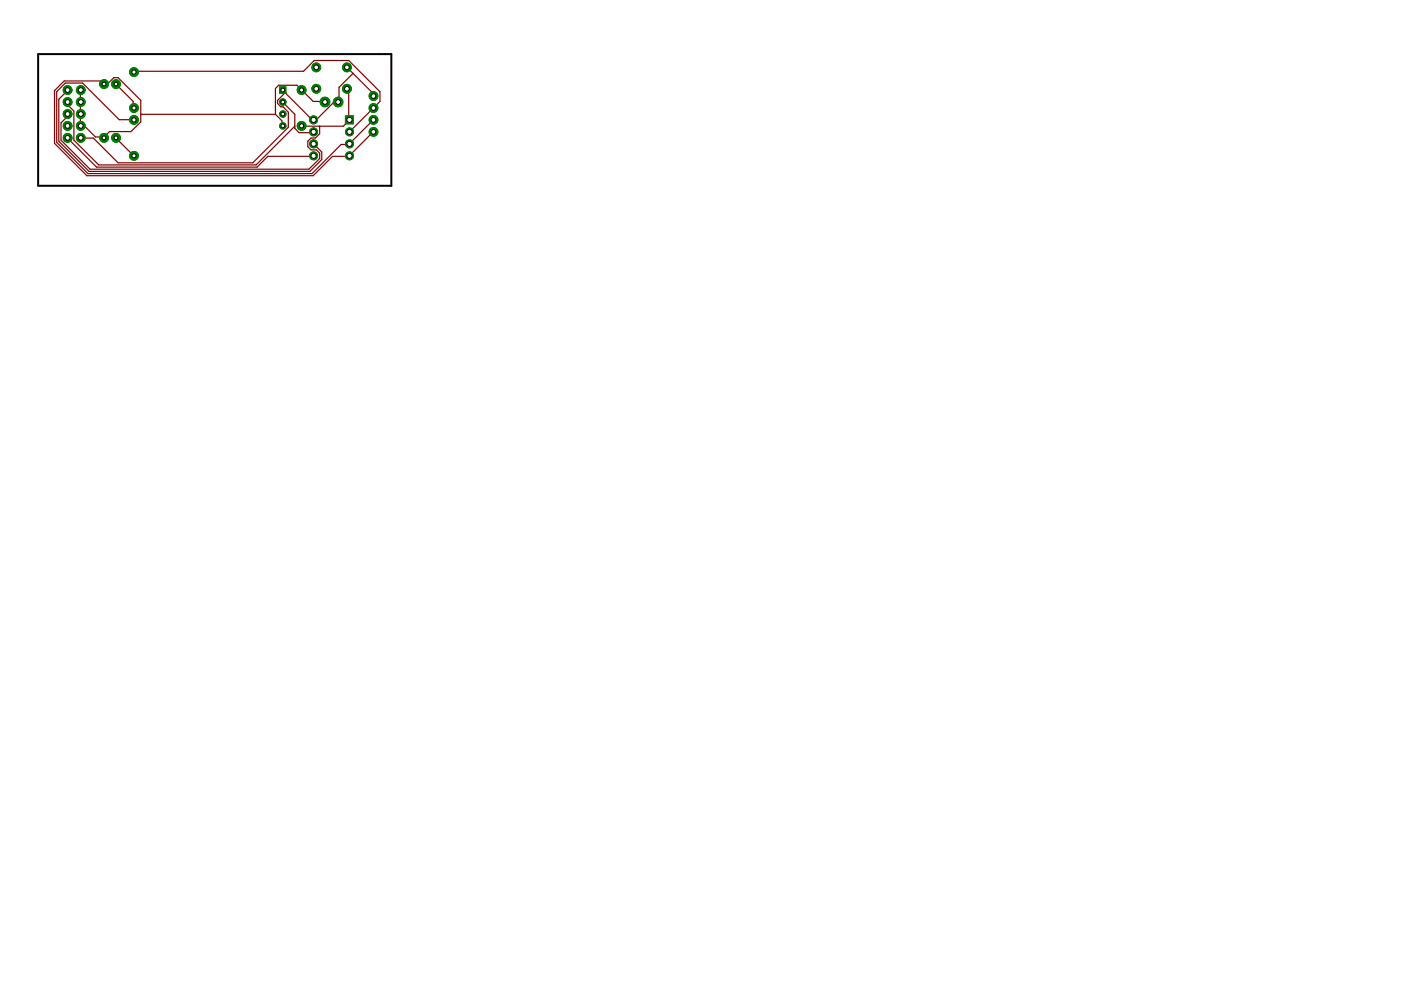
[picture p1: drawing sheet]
<svg xmlns="http://www.w3.org/2000/svg" width="297mm" height="210mm" viewBox="0 0 297 210" stroke-linecap="round" stroke-linejoin="round" font-family="sans-serif">
<g fill="none" stroke="#800000" stroke-width=".25">
<path d="M14.3 19.1l-1.8 1.9v9l6.4 6.3h46.8l2.5-2.5v-1.6l-1.7-1.7M17.1 19.1l-.1 7.4 .3 .3h.6l2.3 2.2h1.6l.2 .2 1.2-1.3h4.6l2-2.1v-4.5l-4.8-4.8h-.9l-1.1 1.1h-.9l-.1 .2-.6-.6h-7.8l-2 2v11.2l6.8 6.9h48l4.1-4.2 3.6-.1 5.1-5M24.6 17.8l3.6 3.7v1.4h.2M28.4 15.3l.1-.2h35.8l2.3-2.3h7.3l6.7 6.7v2l-6.5 6.5M73.5 18.8l.4 .4v6.2h.2l-1.3 1.4-8.9-.1M73.5 14.3l5.5 5.4v.7h.2M74.8 15.6l-2.9 2.9v3l-.3 .2h-.9l-3.6 3.7h-.6l-.1 .2-6.5-6.5 .6 .6-1.6 1.6v.6l.6 .7h.5l1.1 1.2v3.2l-7.5 7.5h-28.6l-5.2-5.2-2.7-.1M14.3 24.2v.5l-1.4 1.4v3.6l6.2 6.2h46.4l2.3-2.3v-1.1l-.7-.7h-1.2l-.6-.7v-1.1l.6-.7h.9l1-1v-1.5M14.3 29.2l6.2 6.2h34l2.3-2.3 9.7-.1M14.3 21.6v.6l1.4 1.4v6.1l5.2 5.3h33.4l8.2-8.2M24.6 29.2l3.8 3.8M28.4 25.4h-3.1l-7.8-7.8h-3.7l-1.8 1.9v10.7l6.6 6.6h47.6l6.1-6.2h1.6l5.3-5.2"/>
<path d="M29.8 24.2h28.6M58.4 24.2l1.4 1.4v.9l.1 .2M59.9 21.6l2.6 2.6v3l.9 .9h3l.1-.1M68.9 21.6l-.2-.1h-2.3l-3.4-3.4h-3.9l-.7 .7v5.4"/>
</g>
<path d="M59.3 18.4h1.3v1.4h-1.3z" fill="#008000" stroke="#008000" stroke-width=".21"/>
<circle cx="60" cy="19.1" r=".4" fill="#fff" stroke="#000" stroke-width=".21"/>
<circle cx="60" cy="21.6" r=".68" fill="#008000" stroke="#008000" stroke-width=".21"/>
<circle cx="60" cy="21.6" r=".4" fill="#fff" stroke="#000" stroke-width=".21"/>
<circle cx="60" cy="24.2" r=".68" fill="#008000" stroke="#008000" stroke-width=".21"/>
<circle cx="60" cy="24.2" r=".4" fill="#fff" stroke="#000" stroke-width=".21"/>
<circle cx="60" cy="26.7" r=".68" fill="#008000" stroke="#008000" stroke-width=".21"/>
<circle cx="60" cy="26.7" r=".4" fill="#fff" stroke="#000" stroke-width=".21"/>
<circle cx="79.2" cy="28" r=".93" fill="#008000" stroke="#008000" stroke-width=".21"/>
<circle cx="79.2" cy="28" r=".51" fill="#fff" stroke="#000" stroke-width=".21"/>
<circle cx="79.2" cy="25.4" r=".93" fill="#008000" stroke="#008000" stroke-width=".21"/>
<circle cx="79.2" cy="25.4" r=".51" fill="#fff" stroke="#000" stroke-width=".21"/>
<circle cx="79.2" cy="22.9" r=".93" fill="#008000" stroke="#008000" stroke-width=".21"/>
<circle cx="79.2" cy="22.9" r=".51" fill="#fff" stroke="#000" stroke-width=".21"/>
<circle cx="79.2" cy="20.4" r=".93" fill="#008000" stroke="#008000" stroke-width=".21"/>
<circle cx="79.2" cy="20.4" r=".51" fill="#fff" stroke="#000" stroke-width=".21"/>
<path d="M73.2 24.6h1.7v1.7h-1.7z" fill="#008000" stroke="#008000" stroke-width=".21"/>
<circle cx="74.1" cy="25.4" r=".55" fill="#fff" stroke="#000" stroke-width=".21"/>
<circle cx="74.1" cy="28" r=".85" fill="#008000" stroke="#008000" stroke-width=".21"/>
<circle cx="74.1" cy="28" r=".55" fill="#fff" stroke="#000" stroke-width=".21"/>
<circle cx="74.1" cy="30.5" r=".85" fill="#008000" stroke="#008000" stroke-width=".21"/>
<circle cx="74.1" cy="30.5" r=".55" fill="#fff" stroke="#000" stroke-width=".21"/>
<circle cx="74.1" cy="33" r=".85" fill="#008000" stroke="#008000" stroke-width=".21"/>
<circle cx="74.1" cy="33" r=".55" fill="#fff" stroke="#000" stroke-width=".21"/>
<circle cx="66.5" cy="33" r=".85" fill="#008000" stroke="#008000" stroke-width=".21"/>
<circle cx="66.5" cy="33" r=".55" fill="#fff" stroke="#000" stroke-width=".21"/>
<circle cx="66.5" cy="30.5" r=".85" fill="#008000" stroke="#008000" stroke-width=".21"/>
<circle cx="66.5" cy="30.5" r=".55" fill="#fff" stroke="#000" stroke-width=".21"/>
<circle cx="66.5" cy="28" r=".85" fill="#008000" stroke="#008000" stroke-width=".21"/>
<circle cx="66.5" cy="28" r=".55" fill="#fff" stroke="#000" stroke-width=".21"/>
<circle cx="66.5" cy="25.4" r=".85" fill="#008000" stroke="#008000" stroke-width=".21"/>
<circle cx="66.5" cy="25.4" r=".55" fill="#fff" stroke="#000" stroke-width=".21"/>
<circle cx="63.9" cy="19.1" r=".93" fill="#008000" stroke="#008000" stroke-width=".21"/>
<circle cx="63.9" cy="19.1" r=".44" fill="#fff" stroke="#000" stroke-width=".21"/>
<circle cx="63.9" cy="26.7" r=".93" fill="#008000" stroke="#008000" stroke-width=".21"/>
<circle cx="63.9" cy="26.7" r=".44" fill="#fff" stroke="#000" stroke-width=".21"/>
<circle cx="14.3" cy="29.2" r=".93" fill="#008000" stroke="#008000" stroke-width=".21"/>
<circle cx="14.3" cy="29.2" r=".51" fill="#fff" stroke="#000" stroke-width=".21"/>
<circle cx="17.1" cy="29.2" r=".93" fill="#008000" stroke="#008000" stroke-width=".21"/>
<circle cx="17.1" cy="29.2" r=".51" fill="#fff" stroke="#000" stroke-width=".21"/>
<circle cx="14.3" cy="26.7" r=".93" fill="#008000" stroke="#008000" stroke-width=".21"/>
<circle cx="14.3" cy="26.7" r=".51" fill="#fff" stroke="#000" stroke-width=".21"/>
<circle cx="17.1" cy="26.7" r=".93" fill="#008000" stroke="#008000" stroke-width=".21"/>
<circle cx="17.1" cy="26.7" r=".51" fill="#fff" stroke="#000" stroke-width=".21"/>
<circle cx="14.3" cy="24.2" r=".93" fill="#008000" stroke="#008000" stroke-width=".21"/>
<circle cx="14.3" cy="24.2" r=".51" fill="#fff" stroke="#000" stroke-width=".21"/>
<circle cx="17.1" cy="24.2" r=".93" fill="#008000" stroke="#008000" stroke-width=".21"/>
<circle cx="17.1" cy="24.2" r=".51" fill="#fff" stroke="#000" stroke-width=".21"/>
<circle cx="14.3" cy="21.6" r=".93" fill="#008000" stroke="#008000" stroke-width=".21"/>
<circle cx="14.3" cy="21.6" r=".51" fill="#fff" stroke="#000" stroke-width=".21"/>
<circle cx="17.1" cy="21.6" r=".93" fill="#008000" stroke="#008000" stroke-width=".21"/>
<circle cx="17.1" cy="21.6" r=".51" fill="#fff" stroke="#000" stroke-width=".21"/>
<circle cx="14.3" cy="19.1" r=".93" fill="#008000" stroke="#008000" stroke-width=".21"/>
<circle cx="14.3" cy="19.1" r=".51" fill="#fff" stroke="#000" stroke-width=".21"/>
<circle cx="17.1" cy="19.1" r=".93" fill="#008000" stroke="#008000" stroke-width=".21"/>
<circle cx="17.1" cy="19.1" r=".51" fill="#fff" stroke="#000" stroke-width=".21"/>
<circle cx="71.7" cy="21.6" r="1.02" fill="#008000" stroke="#008000" stroke-width=".21"/>
<circle cx="71.7" cy="21.6" r=".51" fill="#fff" stroke="#000" stroke-width=".21"/>
<circle cx="68.9" cy="21.6" r="1.02" fill="#008000" stroke="#008000" stroke-width=".21"/>
<circle cx="68.9" cy="21.6" r=".51" fill="#fff" stroke="#000" stroke-width=".21"/>
<circle cx="73.6" cy="14.3" r=".93" fill="#008000" stroke="#008000" stroke-width=".21"/>
<circle cx="73.6" cy="14.3" r=".51" fill="#fff" stroke="#000" stroke-width=".21"/>
<circle cx="67.1" cy="14.3" r=".93" fill="#008000" stroke="#008000" stroke-width=".21"/>
<circle cx="67.1" cy="14.3" r=".51" fill="#fff" stroke="#000" stroke-width=".21"/>
<circle cx="73.6" cy="18.8" r=".93" fill="#008000" stroke="#008000" stroke-width=".21"/>
<circle cx="73.6" cy="18.8" r=".51" fill="#fff" stroke="#000" stroke-width=".21"/>
<circle cx="67.1" cy="18.8" r=".93" fill="#008000" stroke="#008000" stroke-width=".21"/>
<circle cx="67.1" cy="18.8" r=".51" fill="#fff" stroke="#000" stroke-width=".21"/>
<circle cx="24.6" cy="17.8" r=".93" fill="#008000" stroke="#008000" stroke-width=".21"/>
<circle cx="24.6" cy="17.8" r=".4" fill="#fff" stroke="#000" stroke-width=".21"/>
<circle cx="22.1" cy="17.8" r=".93" fill="#008000" stroke="#008000" stroke-width=".21"/>
<circle cx="22.1" cy="17.8" r=".4" fill="#fff" stroke="#000" stroke-width=".21"/>
<circle cx="24.6" cy="29.2" r=".93" fill="#008000" stroke="#008000" stroke-width=".21"/>
<circle cx="24.6" cy="29.2" r=".4" fill="#fff" stroke="#000" stroke-width=".21"/>
<circle cx="22.1" cy="29.2" r=".93" fill="#008000" stroke="#008000" stroke-width=".21"/>
<circle cx="22.1" cy="29.2" r=".4" fill="#fff" stroke="#000" stroke-width=".21"/>
<circle cx="28.4" cy="22.9" r=".93" fill="#008000" stroke="#008000" stroke-width=".21"/>
<circle cx="28.4" cy="22.9" r=".44" fill="#fff" stroke="#000" stroke-width=".21"/>
<circle cx="28.4" cy="15.3" r=".93" fill="#008000" stroke="#008000" stroke-width=".21"/>
<circle cx="28.4" cy="15.3" r=".44" fill="#fff" stroke="#000" stroke-width=".21"/>
<circle cx="28.4" cy="33" r=".93" fill="#008000" stroke="#008000" stroke-width=".21"/>
<circle cx="28.4" cy="33" r=".44" fill="#fff" stroke="#000" stroke-width=".21"/>
<circle cx="28.4" cy="25.4" r=".93" fill="#008000" stroke="#008000" stroke-width=".21"/>
<circle cx="28.4" cy="25.4" r=".44" fill="#fff" stroke="#000" stroke-width=".21"/>
<path d="M59.3 18.4h1.3v1.4h-1.3z" fill="#008000" stroke="#008000" stroke-width=".21"/>
<circle cx="60" cy="19.1" r=".4" fill="#fff" stroke="#000" stroke-width=".21"/>
<circle cx="60" cy="21.6" r=".68" fill="#008000" stroke="#008000" stroke-width=".21"/>
<circle cx="60" cy="21.6" r=".4" fill="#fff" stroke="#000" stroke-width=".21"/>
<circle cx="60" cy="24.2" r=".68" fill="#008000" stroke="#008000" stroke-width=".21"/>
<circle cx="60" cy="24.2" r=".4" fill="#fff" stroke="#000" stroke-width=".21"/>
<circle cx="60" cy="26.7" r=".68" fill="#008000" stroke="#008000" stroke-width=".21"/>
<circle cx="60" cy="26.7" r=".4" fill="#fff" stroke="#000" stroke-width=".21"/>
<circle cx="79.2" cy="28" r=".93" fill="#008000" stroke="#008000" stroke-width=".21"/>
<circle cx="79.2" cy="28" r=".51" fill="#fff" stroke="#000" stroke-width=".21"/>
<circle cx="79.2" cy="25.4" r=".93" fill="#008000" stroke="#008000" stroke-width=".21"/>
<circle cx="79.2" cy="25.4" r=".51" fill="#fff" stroke="#000" stroke-width=".21"/>
<circle cx="79.2" cy="22.9" r=".93" fill="#008000" stroke="#008000" stroke-width=".21"/>
<circle cx="79.2" cy="22.9" r=".51" fill="#fff" stroke="#000" stroke-width=".21"/>
<circle cx="79.2" cy="20.4" r=".93" fill="#008000" stroke="#008000" stroke-width=".21"/>
<circle cx="79.2" cy="20.4" r=".51" fill="#fff" stroke="#000" stroke-width=".21"/>
<path d="M73.2 24.6h1.7v1.7h-1.7z" fill="#008000" stroke="#008000" stroke-width=".21"/>
<circle cx="74.1" cy="25.4" r=".55" fill="#fff" stroke="#000" stroke-width=".21"/>
<circle cx="74.1" cy="28" r=".85" fill="#008000" stroke="#008000" stroke-width=".21"/>
<circle cx="74.1" cy="28" r=".55" fill="#fff" stroke="#000" stroke-width=".21"/>
<circle cx="74.1" cy="30.5" r=".85" fill="#008000" stroke="#008000" stroke-width=".21"/>
<circle cx="74.1" cy="30.5" r=".55" fill="#fff" stroke="#000" stroke-width=".21"/>
<circle cx="74.1" cy="33" r=".85" fill="#008000" stroke="#008000" stroke-width=".21"/>
<circle cx="74.1" cy="33" r=".55" fill="#fff" stroke="#000" stroke-width=".21"/>
<circle cx="66.5" cy="33" r=".85" fill="#008000" stroke="#008000" stroke-width=".21"/>
<circle cx="66.5" cy="33" r=".55" fill="#fff" stroke="#000" stroke-width=".21"/>
<circle cx="66.5" cy="30.5" r=".85" fill="#008000" stroke="#008000" stroke-width=".21"/>
<circle cx="66.5" cy="30.5" r=".55" fill="#fff" stroke="#000" stroke-width=".21"/>
<circle cx="66.5" cy="28" r=".85" fill="#008000" stroke="#008000" stroke-width=".21"/>
<circle cx="66.5" cy="28" r=".55" fill="#fff" stroke="#000" stroke-width=".21"/>
<circle cx="66.5" cy="25.4" r=".85" fill="#008000" stroke="#008000" stroke-width=".21"/>
<circle cx="66.5" cy="25.4" r=".55" fill="#fff" stroke="#000" stroke-width=".21"/>
<circle cx="63.9" cy="19.1" r=".93" fill="#008000" stroke="#008000" stroke-width=".21"/>
<circle cx="63.9" cy="19.1" r=".44" fill="#fff" stroke="#000" stroke-width=".21"/>
<circle cx="63.9" cy="26.7" r=".93" fill="#008000" stroke="#008000" stroke-width=".21"/>
<circle cx="63.9" cy="26.7" r=".44" fill="#fff" stroke="#000" stroke-width=".21"/>
<circle cx="14.3" cy="29.2" r=".93" fill="#008000" stroke="#008000" stroke-width=".21"/>
<circle cx="14.3" cy="29.2" r=".51" fill="#fff" stroke="#000" stroke-width=".21"/>
<circle cx="17.1" cy="29.2" r=".93" fill="#008000" stroke="#008000" stroke-width=".21"/>
<circle cx="17.1" cy="29.2" r=".51" fill="#fff" stroke="#000" stroke-width=".21"/>
<circle cx="14.3" cy="26.7" r=".93" fill="#008000" stroke="#008000" stroke-width=".21"/>
<circle cx="14.3" cy="26.7" r=".51" fill="#fff" stroke="#000" stroke-width=".21"/>
<circle cx="17.1" cy="26.7" r=".93" fill="#008000" stroke="#008000" stroke-width=".21"/>
<circle cx="17.1" cy="26.7" r=".51" fill="#fff" stroke="#000" stroke-width=".21"/>
<circle cx="14.3" cy="24.2" r=".93" fill="#008000" stroke="#008000" stroke-width=".21"/>
<circle cx="14.3" cy="24.2" r=".51" fill="#fff" stroke="#000" stroke-width=".21"/>
<circle cx="17.1" cy="24.2" r=".93" fill="#008000" stroke="#008000" stroke-width=".21"/>
<circle cx="17.1" cy="24.2" r=".51" fill="#fff" stroke="#000" stroke-width=".21"/>
<circle cx="14.3" cy="21.6" r=".93" fill="#008000" stroke="#008000" stroke-width=".21"/>
<circle cx="14.3" cy="21.6" r=".51" fill="#fff" stroke="#000" stroke-width=".21"/>
<circle cx="17.1" cy="21.6" r=".93" fill="#008000" stroke="#008000" stroke-width=".21"/>
<circle cx="17.1" cy="21.6" r=".51" fill="#fff" stroke="#000" stroke-width=".21"/>
<circle cx="14.3" cy="19.1" r=".93" fill="#008000" stroke="#008000" stroke-width=".21"/>
<circle cx="14.3" cy="19.1" r=".51" fill="#fff" stroke="#000" stroke-width=".21"/>
<circle cx="17.1" cy="19.1" r=".93" fill="#008000" stroke="#008000" stroke-width=".21"/>
<circle cx="17.1" cy="19.1" r=".51" fill="#fff" stroke="#000" stroke-width=".21"/>
<circle cx="71.7" cy="21.6" r="1.02" fill="#008000" stroke="#008000" stroke-width=".21"/>
<circle cx="71.7" cy="21.6" r=".51" fill="#fff" stroke="#000" stroke-width=".21"/>
<circle cx="68.9" cy="21.6" r="1.02" fill="#008000" stroke="#008000" stroke-width=".21"/>
<circle cx="68.9" cy="21.6" r=".51" fill="#fff" stroke="#000" stroke-width=".21"/>
<circle cx="73.6" cy="14.3" r=".93" fill="#008000" stroke="#008000" stroke-width=".21"/>
<circle cx="73.6" cy="14.3" r=".51" fill="#fff" stroke="#000" stroke-width=".21"/>
<circle cx="67.1" cy="14.3" r=".93" fill="#008000" stroke="#008000" stroke-width=".21"/>
<circle cx="67.1" cy="14.3" r=".51" fill="#fff" stroke="#000" stroke-width=".21"/>
<circle cx="73.6" cy="18.8" r=".93" fill="#008000" stroke="#008000" stroke-width=".21"/>
<circle cx="73.6" cy="18.8" r=".51" fill="#fff" stroke="#000" stroke-width=".21"/>
<circle cx="67.1" cy="18.8" r=".93" fill="#008000" stroke="#008000" stroke-width=".21"/>
<circle cx="67.1" cy="18.8" r=".51" fill="#fff" stroke="#000" stroke-width=".21"/>
<circle cx="24.6" cy="17.8" r=".93" fill="#008000" stroke="#008000" stroke-width=".21"/>
<circle cx="24.6" cy="17.8" r=".4" fill="#fff" stroke="#000" stroke-width=".21"/>
<circle cx="22.1" cy="17.8" r=".93" fill="#008000" stroke="#008000" stroke-width=".21"/>
<circle cx="22.1" cy="17.8" r=".4" fill="#fff" stroke="#000" stroke-width=".21"/>
<circle cx="24.6" cy="29.2" r=".93" fill="#008000" stroke="#008000" stroke-width=".21"/>
<circle cx="24.6" cy="29.2" r=".4" fill="#fff" stroke="#000" stroke-width=".21"/>
<circle cx="22.1" cy="29.2" r=".93" fill="#008000" stroke="#008000" stroke-width=".21"/>
<circle cx="22.1" cy="29.2" r=".4" fill="#fff" stroke="#000" stroke-width=".21"/>
<circle cx="28.4" cy="22.9" r=".93" fill="#008000" stroke="#008000" stroke-width=".21"/>
<circle cx="28.4" cy="22.9" r=".44" fill="#fff" stroke="#000" stroke-width=".21"/>
<circle cx="28.4" cy="15.3" r=".93" fill="#008000" stroke="#008000" stroke-width=".21"/>
<circle cx="28.4" cy="15.3" r=".44" fill="#fff" stroke="#000" stroke-width=".21"/>
<circle cx="28.4" cy="33" r=".93" fill="#008000" stroke="#008000" stroke-width=".21"/>
<circle cx="28.4" cy="33" r=".44" fill="#fff" stroke="#000" stroke-width=".21"/>
<circle cx="28.4" cy="25.4" r=".93" fill="#008000" stroke="#008000" stroke-width=".21"/>
<circle cx="28.4" cy="25.4" r=".44" fill="#fff" stroke="#000" stroke-width=".21"/>
<path d="M8.1 11.5h74.9v27.9h-74.9z" fill="none" stroke="#000" stroke-width=".42"/>
</svg>
